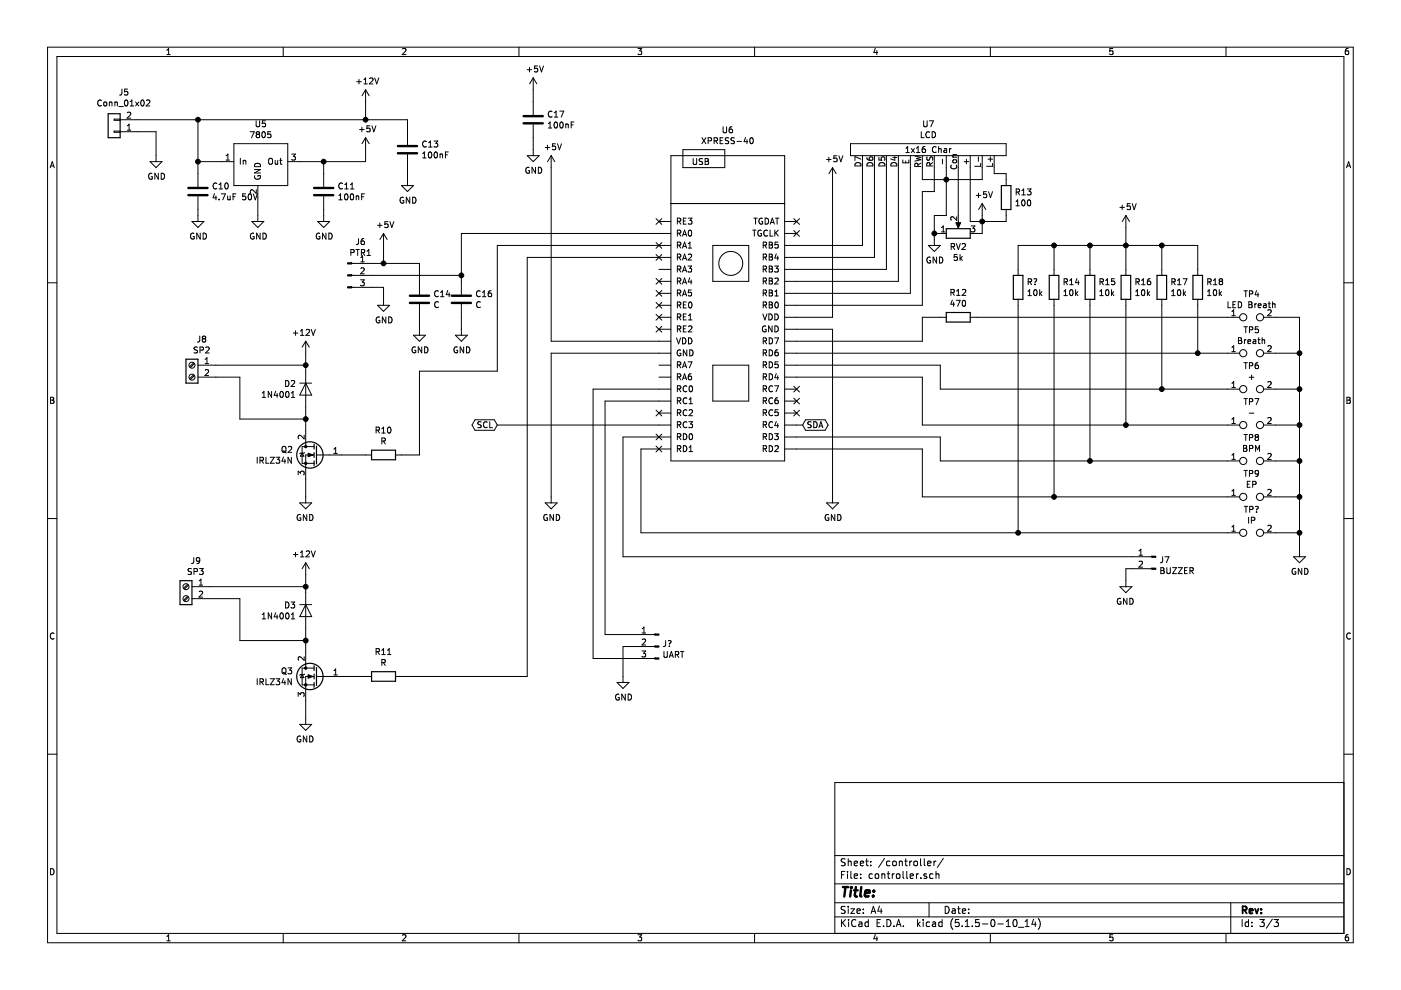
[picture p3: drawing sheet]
<svg xmlns="http://www.w3.org/2000/svg" width="297mm" height="210mm" viewBox="0 0 297 210" stroke-linecap="round" stroke-linejoin="round" font-family="sans-serif">
<path d="M.1 0h297v209.9h-297z" fill-rule="evenodd" fill="#fff" stroke="#fff" stroke-width=".21"/>
<g fill="none" stroke="#000" stroke-width=".21">
<path d="M10.1 10h276.8v189.9h-276.8zM12.1 12h272.8v185.9h-272.8zM25.9 18.9v.9l-.2 .3-.3 .1M27 18.9h-.5l-.1 .6 .5-.1 .2 .2v.3l-.2 .3-.5-.2M35.4 11.6h.7M35.4 10.6l.4-.3v1.3M60 10v2M75.6 17.3h1M76.1 16.8v1M77.2 16.9l.3-.4v1.3M77.2 17.8h.7M77.5 19v6.4"/>
<path d="M77.5 19l-.8 1.3M77.5 19l.8 1.3M78.4 16.7l.5-.2 .2 .4-.8 .9h.8M79.4 16.5l.5 1.3 .4-1.3M85.3 10.4l.5-.1 .3 .3-.8 1h.8M110 10v2M111.8 14.8h.9M112.3 14.3v1M113.1 16.5v7.9M113.1 16.5l-.8 1.3M113.1 16.5l.7 1.3M114 14h-.6l-.1 .6 .2-.1h.4l.1 .6-.2 .2-.5-.2"/>
<path d="M114.4 14l.4 1.3 .4-1.3M135.3 10.3h.8l-.5 .5 .4 .1v.5l-.2 .2-.5-.2M160 10v2M185.6 10.2l-.3 .9h.8M185.9 10.7v.9M210 10v2M235.9 10.3h-.6v.6l.6-.1v.6l-.1 .2-.5-.2M259.9 10v2M285.9 10.3h-.4l-.2 .3-.1 .7 .3 .3 .4-.2v-.6h-.4l-.3 .2M10.6 35.6l.5-1.3 .4 1.3M10.7 35.2h.7M21.5 21.3a.56 .56 0 0 0-.7 .1 .56 .56 0 0 0 0 .8l.3 .3 .4-.2"/>
<path d="M22.1 21.7l.3-.1 .3 .3-.2 .5-.5-.1zM23.2 21.8l.5-.1v.8M23.2 21.6v.9M24.2 25.3h1.3v.2h-1.3zM24.2 27.8h1.3v.3h-1.3zM24.4 21.8l.4-.1 .1 .8M24.4 21.6v.9M25.2 22.6h1M25.5 27.9h7.6v6.4M25.5 25.4h60.9v5.3M26.5 21.3l.2-.1a.67 .67 0 0 1 .4 .6 .67 .67 0 0 1-.4 .7l-.3-.5zM27 27.6h.7"/>
<path d="M27 26.7l.4-.4v1.3M27 23.9l.5-.1 .2 .3-.8 1h.8M27.6 22.5h.7M27.6 21.6l.4-.4v1.3M28.7 21.6l.7 .9M29.4 21.6l-.7 .9M30 21.3l.1-.1a.67 .67 0 0 1 .5 .6 .67 .67 0 0 1-.5 .7l-.3-.5zM31.1 21.3l.4-.1 .3 .4-.8 .9h.8M31.8 34.3h2.6l-1.3 1.2zM32.2 36.8a.59 .59 0 0 0-.7 .6 .59 .59 0 0 0 .7 .6l.1-.5h-.3M33.6 36.7v1.3l-.8-1.3v1.3M34.2 36.7a.64 .64 0 0 1 .7 .7 .64 .64 0 0 1-.7 .6z"/>
<path d="M42 34.3h7.6M42 25.4v14.2M46 38.9a.56 .56 0 0 0-.8 .5 .56 .56 0 0 0 .8 .5M46.4 39.1l.4-.3v1.3M47.8 38.9l.2-.1a.67 .67 0 0 1 .4 .6 .67 .67 0 0 1-.4 .7 .83 .83 0 0 1-.2-1.2zM47.9 33.9h.8M47.9 33l.4-.3v1.2M49.6 30.5h11.4v8.8h-11.4zM51 33.6v1.2M51.6 34v.8M51.6 34.1l.4-.1 .1 .8M53 27.9h.9l-.6 1.3"/>
<path d="M54 35.9h1.2l-1.2 .8h1.2M54 37.3a.57 .57 0 0 0 .6 .7 .57 .57 0 0 0 .5-.8h-.4v.3M54.1 34.7a.67 .67 0 0 1 .8 0 .67 .67 0 0 1 .3 .6h-1.2zM54.3 25.6v1.1l.3 .2 .3-.1 .1-.1v-1.1M54.6 28.5l-.3-.3 .3-.3 .4 .2v.3l-.2 .1M54.6 28.5l-.3 .2v.3l.3 .2 .3-.1 .1-.1v-.4l-.2-.1M54.6 28.5h.2M54.7 39.3v7.7M55.7 28.1l.1-.2a.67 .67 0 0 1 .5 .7 .67 .67 0 0 1-.5 .6l-.3-.5zM56.3 25.6h-.6l-.1 .6 .2-.1 .5 .1v.6l-.2 .1-.5-.1M57 33.7l.3-.1a.44 .44 0 0 1 .5 .4l-.1 .7-.4 .1-.3-.1zM57.4 27.9h-.6l-.1 .6 .2-.1 .5 .1v.6l-.2 .1-.5-.1"/>
<path d="M58.3 34l.1 .8 .5-.1M58.9 34v.8M59.3 34h.5M59.5 33.6v1.1l.3 .1M61.8 32.7h.8l-.4 .5 .4 .1v.4l-.2 .2-.6-.1M68.6 34.3v5.3M72.6 38.9a.56 .56 0 0 0-.8 .5 .56 .56 0 0 0 .8 .5M73.1 39.1l.4-.3v1.3M74.3 39.1l.4-.3v1.3M76.2 27.5h1M76.7 27v.9M77.5 29.2v5.1h-16.5"/>
<path d="M77.5 29.2l-.8 1.3M77.5 29.2l.8 1.3M78.4 26.7h-.6v.6l.1-.1h.5v.6l-.2 .1-.4-.1M78.9 26.7l.4 1.2 .4-1.2M85.1 39.3h2.6l-1.3 1.3zM86.4 32.7v6.6M89.6 33.5h.7M89.6 32.6l.4-.4v1.3M90.4 30a.56 .56 0 0 0-.8 .5 .56 .56 0 0 0 .8 .5M90.9 31.2h.7M90.9 30.3l.3-.4v1.3M91 32.3l.1-.1a.67 .67 0 0 1 .5 .6 .67 .67 0 0 1-.5 .7 .83 .83 0 0 1-.1-1.2z"/>
<path d="M92 29.9h.8l-.4 .5 .3 .1 .1 .4-.2 .3-.6-.2M92.2 32.3l.1-.1a.69 .69 0 0 1 .5 .6 .69 .69 0 0 1-.5 .7l-.3-.5zM93.3 32.8l.5-.1v.8M93.3 32.6v.9M94.4 32.8h.5M95.1 32.2h-.7v1.3M111.8 33h2.5l-1.2 1.3zM112.2 35.5a.59 .59 0 0 0-.7 .6 .59 .59 0 0 0 .7 .6l.1-.5h-.3M113.1 26.4v6.6M113.5 35.5v1.2l-.7-1.2v1.2M114.1 35.5a.64 .64 0 0 1 .8 .6 .64 .64 0 0 1-.8 .6zM115.6 31.3h1"/>
<path d="M116.1 30.8v1M116.3 27.1h.7M116.3 26.2l.3-.3v1.2M116.9 33l-.8 1.3M116.9 33v39.3h25.3M116.9 33l.7 1.3M117 23.7a.56 .56 0 0 0-.8 .5 .56 .56 0 0 0 .8 .5M117.5 24.8h.8M117.5 23.9l.4-.3v1.2M117.6 26l.2-.1a.67 .67 0 0 1 .4 .6 .67 .67 0 0 1-.4 .6l-.3-.4zM117.8 30.5h-.6l-.1 .6 .2-.1h.4l.1 .6-.2 .2-.5-.2M118.2 30.5l.4 1.3 .4-1.3"/>
<path d="M118.7 23.6h.8l-.5 1.2M118.8 26l.2-.1a.69 .69 0 0 1 .4 .6 .69 .69 0 0 1-.4 .6l-.3-.4zM120 26.3v.8M120 26.4h.4l.1 .7M121.1 26.5h.4M121.7 25.9h-.6v1.2M142.2 33h24.2v64.7h-24.2zM144.8 31.7h8.9v3.8h-8.9zM147 33.6v1.1l.2 .2 .4-.1 .1-.1v-1.1M148.8 29.2l.9 1.3M149 33.7l-.5-.1-.3 .3 .2 .3 .5 .2v.4h-.7M149.5 33.6h.4l.3 .3-.3 .3 .3 .2-.1 .4-.6 .1z"/>
<path d="M149.5 34.2h.4M149.7 29.2l-.9 1.3M150.1 29.9l.7-.1v-.5l-.7-.1v1.3M151.4 29.9l.7-.1v-.5l-.7-.1v1.3M151.7 29.9l.4 .6M152.7 29.8h.4M153.3 29.2h-.6v1.3h.6M153.3 26.9v1l.3 .3 .3-.1 .1-.2v-1M154.5 29.3l-.5-.1-.2 .1 .1 .5 .5 .1 .1 .3-.2 .3-.5-.1M155.2 26.9h-.2a.79 .79 0 0 0-.2 1.3l.5-.2v-.5l-.5-.1-.2 .2M155.7 29.3l-.5-.1-.2 .1v.4l.6 .2 .1 .3-.2 .3-.5-.1M156.3 30h.9"/>
<path d="M158.1 29.1l-.3 .9h.7M158.4 29.6v.9M159.1 29.3l.2-.1a.67 .67 0 0 1 .4 .6 .67 .67 0 0 1-.4 .7l-.3-.5zM175.2 33.8h1M175.7 33.3v1M176.5 35.5v31.8h-10.1M176.5 35.5l-.7 1.3M176.5 35.5l.8 1.3M177.4 33h-.6v.6l.1-.1 .5 .1v.6l-.1 .1-.5-.1M177.9 33l.4 1.3 .4-1.3M180.3 30.5h33v2.5h-33zM181.3 34.7a.68 .68 0 0 1 .8-.2 .68 .68 0 0 1 .4 .7h-1.2z"/>
<path d="M182.5 33.7l-1.2-.5v.8M182.9 33v19h-16.5M183.8 33.4l.1 .4 .5 .2 .6-.1v-.5l-.2-.1-.4 .1-.1 .3 .2 .3M183.9 34.7a.68 .68 0 0 1 .7-.2 .68 .68 0 0 1 .5 .7h-1.3zM185.4 33v21.6h-19M186.3 33.3v.6l.6 .1-.1-.5 .3-.2h.3l.2 .2-.1 .5M186.4 34.7a.68 .68 0 0 1 .8-.2 .68 .68 0 0 1 .4 .7h-1.3zM187.9 33v24.1h-21.5M189 34.7a.68 .68 0 0 1 .7-.2 .68 .68 0 0 1 .4 .7h-1.2zM189.3 33.4h.8M189.7 33.2v.8l-.9-.3M190.5 33v26.7h-24.1"/>
<path d="M191.4 33.9v.6h1.3v-.6M192 34.1v.4M192.1 32.3h.7M192.1 31.4l.3-.3v1.2M193 33v29.2h-26.6M193.2 31.5l.7 .8M193.9 31.5l-.7 .8M194 33.1l1.2 .3-.9 .2 .9 .3-1.2 .3M194.3 32.3h.7M194.3 31.4l.4-.3v1.2M194.6 35.3v-.6h-.5l-.1 .6h1.2M195.2 34.6l-.6 .4"/>
<path d="M195.3 27.9v1.3h.6M195.6 33v5.1h12.6v-5.1M195.8 25.6v1.1l.3 .2 .3-.1 .2-.1v-1.1M196.1 31.1h-.2a.79 .79 0 0 0-.1 1.2l.4-.1v-.5l-.4-.1-.3 .2M196.6 33.3l-.1 .4 .1 .2h.5l.1-.5 .3-.1 .3 .2-.1 .5M197.1 25.6h.8l-.5 1.3M197.1 28.1a.56 .56 0 0 0-.8 .5 .56 .56 0 0 0 .8 .5M197.2 35.2l-.1-.7h-.5l-.1 .7h1.3M197.6 27.9a.64 .64 0 0 1 .8 .7 .64 .64 0 0 1-.8 .6zM197.8 34.5l-.6 .4M198.1 33v7.6h-2.5v24.1h-29.2M198.5 31.2a.56 .56 0 0 0-.8 .5 .56 .56 0 0 0 .8 .5"/>
<path d="M199 31.1v1.2M199 31.6h.5l.1 .7M199.8 33.8v1M200.2 31.6h.5v.7M200.6 33v12.7h-2.5v6.3M200.7 31.8l-.6 .2 .2 .3h.4M201.3 31.5v.8M201.7 31.5l-.4 .2M201.7 35a.58 .58 0 0 0 .5 .8 .58 .58 0 0 0 .6-.7l-.1-.1M202 33.3h.8M202.1 34l.5-.1 .2 .4-.2 .2h-.4l-.2-.2zM202.8 32.8h-.7v.5"/>
<path d="M203.2 33v15M204.4 34.3h1M204.9 33.8v1M205.7 33v14h7.6v-2.6M207.4 33.3v.9M207.9 34.7v.6h-1.3M209.5 33.7h1M210 33.3v.9M210.5 34.7v.6h-1.3M210.8 33v3.8h2.5v2.5M285.5 35.6l.4-1.3 .5 1.3M285.6 35.2h.6"/>
<path d="M10.1 60h2M40.7 47h2.5l-1.2 1.2zM41.1 49.5a.59 .59 0 0 0-.7 .6 .59 .59 0 0 0 .7 .5l.1-.4h-.3M42 41.6v5.4M42.5 49.4v1.3l-.8-1.3v1.3M43.1 49.4a.64 .64 0 0 1 .7 .7 .64 .64 0 0 1-.7 .6zM45.5 41l-.3 .9h.8M45.8 41.5v.9M46.4 40.1h.8M46.4 42.2v.2M46.9 41.1h.9l-.6 1.3M48.3 41.5v.8l.5-.1"/>
<path d="M48.8 41.5v.9M49.4 41.7h.4M50 41.1h-.6v1.3M52.1 41.1h-.6l-.1 .6 .2-.1 .5 .1v.5l-.2 .2-.5-.2M52.8 41.2l.1-.1a.67 .67 0 0 1 .5 .6 .67 .67 0 0 1-.5 .7 .83 .83 0 0 1-.1-1.2zM53.4 47h2.5l-1.2 1.2zM53.7 41.1l.4 1.3 .4-1.3M53.8 49.5a.59 .59 0 0 0-.7 .6 .59 .59 0 0 0 .7 .5l.1-.4h-.3M54.3 40.2v.8l-.9-.8-.3 .3 .1 .5M55.1 49.4v1.3l-.7-1.3v1.3M55.8 49.4a.64 .64 0 0 1 .7 .7 .64 .64 0 0 1-.7 .6zM67.4 47h2.5l-1.3 1.2z"/>
<path d="M67.8 49.5a.59 .59 0 0 0-.8 .6 .59 .59 0 0 0 .8 .5v-.4h-.2M68.6 41.6v5.4M69.1 49.4v1.3l-.7-1.3v1.3M69.7 49.4a.64 .64 0 0 1 .7 .7 .64 .64 0 0 1-.7 .6zM71.8 42.4h.8M71.8 41.5l.4-.4v1.3M73.1 40.1h.7M73.2 41.2l.1-.1a.67 .67 0 0 1 .5 .6 .67 .67 0 0 1-.5 .7l-.3-.5zM74.3 40.1h.7M74.4 41.2l.2-.1a.69 .69 0 0 1 .4 .6 .69 .69 0 0 1-.4 .7l-.3-.5zM74.4 53.6l.6-.1v-.5l-.6-.1v1.3M74.6 58.4h23.2"/>
<path d="M74.6 55.8h14.3v6.6M75.5 52.9h.7M75.5 41.7l.5-.1 .1 .8M75.5 41.5v.9M75.8 52.9v1.3M76 50.6v.9l-.2 .3-.3 .1M76.4 59.3h.8l-.4 .5 .4 .1v.5l-.2 .2-.6-.1M76.5 55.5h.7M76.5 54.6l.4-.4v1.3M76.5 56.9l.5-.1 .2 .3-.8 1h.8M76.6 53.6l.7-.1v-.5l-.7-.1v1.3M76.7 41.7h.4"/>
<path d="M76.9 53.6l.4 .6M77.2 50.6h-.3a.79 .79 0 0 0-.1 1.3l.4-.1 .1-.5-.3-.2h-.2l-.3 .2M77.3 41.1h-.6v1.3M77.8 53.3l.4-.4v1.3M77.8 54.2h.8M80 47.8h1M80.5 47.3v1M81.3 49.5l-.7 1.3M81.3 49.5v6.3M81.3 49.5l.8 1.3M82.2 47h-.6v.6l.2-.1h.4v.6l-.1 .2-.5-.2M82.7 47l.4 1.3 .4-1.3"/>
<path d="M85.5 41.9a.59 .59 0 0 0-.7 .6 .59 .59 0 0 0 .7 .5l.1-.5h-.2M86.9 41.8v1.3l-.8-1.3v1.3M87.5 41.8a.64 .64 0 0 1 .7 .6 .64 .64 0 0 1-.7 .7zM139.1 46.4l1.2 1.2M139.1 51.4l1.2 1.2M139.1 54l1.2 1.2M139.1 59l1.2 1.3M139.7 47h2.5M139.7 59.7h2.5M139.7 57.1h2.5M140.3 46.4l-1.2 1.2M140.3 51.4l-1.2 1.2"/>
<path d="M140.3 54l-1.2 1.2M140.3 59l-1.2 1.3M142.2 52h-36.8v26.7h-16.5v17.8h-5M142.2 43.2h24.2M142.2 49.5h-44.4v12.9M142.2 54.6h-30.4v88.8h-27.9M143.6 59.6l.7-.1v-.4l-.7-.2v1.3M143.6 46.9l.7-.1v-.4l-.7-.1v1.2M143.6 49.5l.7-.2v-.4l-.7-.1v1.3M143.6 52l.7-.1v-.4l-.7-.2v1.3M143.6 54.5l.7-.1v-.4l-.7-.1v1.2M143.6 57.1l.7-.1v-.5l-.7-.1v1.3"/>
<path d="M143.9 49.5l.5 .6M143.9 52l.5 .6M143.9 54.5l.5 .6M143.9 57.1l.5 .6M143.9 59.6l.5 .6M143.9 46.9l.5 .6M144.7 50.1l.4-1.3 .5 1.3M144.7 52.6l.4-1.3 .5 1.3M144.7 55.1l.4-1.2 .5 1.2M144.7 57.7l.4-1.3 .5 1.3M144.8 49.7h.6M144.8 52.2h.6"/>
<path d="M144.8 54.8h.6M144.8 57.3h.6M144.8 59.9h.6M144.9 46.9h.4M145.5 46.3h-.6v1.2h.6M145.9 56.4h.7l-.4 .5 .4 .1-.1 .6-.6-.1M145.9 54l.5-.1 .2 .3-.7 .9h.7M145.9 52.6h.7M145.9 51.7l.4-.4v1.3M145.9 46.3h.8l-.4 .4 .3 .2 .1 .4-.2 .2-.6-.1M146.1 48.9l.1-.1a.69 .69 0 0 1 .5 .6 .69 .69 0 0 1-.5 .7 .83 .83 0 0 1-.1-1.2zM146.2 58.9l-.3 .9h.8"/>
<path d="M146.5 59.4v.8M151.1 52h7.6v7.7h-7.6zM159.6 48.8h.7M159.8 46.3h.7M159.9 48.8v1.3M160.2 46.3v1.2M161.4 48.9a.59 .59 0 0 0-.7 .5 .59 .59 0 0 0 .7 .6l.1-.5h-.3M161.6 46.3a.57 .57 0 0 0-.7 .6 .57 .57 0 0 0 .8 .5v-.4h-.2M161.8 59.6h.6l.1-.5-.7-.2v1.3M161.8 52l.6-.1 .1-.4-.7-.2v1.3M161.8 54.5h.6l.1-.5-.7-.1v1.2M161.8 57.1l.6-.1 .1-.5-.7-.1v1.3"/>
<path d="M162.1 59.6l.4 .6M162.1 57.1l.4 .6M162.1 54.5l.4 .6M162.1 52l.4 .6M162.2 46.3a.64 .64 0 0 1 .8 .6 .64 .64 0 0 1-.8 .6zM162.7 48.9a.56 .56 0 0 0-.7 .1 .56 .56 0 0 0 0 .8l.3 .3 .4-.2M163.1 51.3l.6 .2v.3l-.2 .1 .3 .3-.1 .3-.6 .1zM163.1 53.9l.6 .1v.4l-.2 .1 .3 .2-.1 .4h-.6zM163.1 56.4l.6 .1v.4l-.2 .1 .3 .2-.1 .4-.6 .1zM163.1 58.9l.6 .2v.3l-.2 .2 .3 .2-.1 .4h-.6zM163.1 59.6h.4M163.1 57h.4"/>
<path d="M163.1 54.5h.4M163.1 51.9h.4M163.3 48.8v1.3h.6M163.3 47.5l.4-1.2 .5 1.2M163.4 47.2h.7M164.2 56.4h.8l-.4 .5 .4 .1v.5l-.2 .2-.6-.2M164.3 48.8v1.3M164.3 59.1l.5-.2 .2 .4-.8 .9h.8M164.4 46.3h.7M164.5 49.3l.5 .8M164.6 53.8l-.3 .9h.8M164.8 46.3v1.2"/>
<path d="M164.9 54.3v.8M165 51.3h-.6l-.1 .6 .2-.1 .5 .1v.6l-.2 .1-.5-.1M165 48.8l-.7 .7M166.4 47h2.5M166.4 49.5h2.5M168.3 46.4l1.2 1.2M168.3 48.9l1.2 1.2M169.5 48.9l-1.2 1.2M169.5 46.4l-1.2 1.2M196.8 52h2.6l-1.3 1.3zM197.2 54.6a.59 .59 0 0 0-.7 .6 .59 .59 0 0 0 .7 .5l.1-.5h-.2M198.1 49.5h2.5"/>
<path d="M198.6 54.5v1.3l-.8-1.3v1.3M199.2 54.5a.64 .64 0 0 1 .7 .6 .64 .64 0 0 1-.7 .7zM199.6 49.2h.8M199.6 48.3l.4-.4v1.3M201.7 52.3l.6-.1 .1-.1-.1-.3-.6-.2v1.3M202 52.3l.4 .6M202.8 51.6l.4 1.3 .4-1.3M202.8 45.9v.8l-.9-.8-.3 .3 .1 .5M202.9 53.9h-.6v.7l.5-.2 .2 .3v.3l-.2 .2-.5-.1M203.6 53.9v1.3M203.7 54.7l.3 .5M204 51.8l.5-.2 .2 .4-.8 .9h.8"/>
<path d="M204 54.4l-.4 .5M205.9 47.9h.8l-.4 .5 .3 .1 .1 .4-.3 .3-.5-.2M207 41.4h.9M207.5 40.9v1M208.2 43.2v6.3h-2.5M208.2 43.2l-.7 1.2M208.2 43.2l.8 1.2M209.2 40.6h-.6l-.1 .7 .2-.2 .4 .1 .1 .6-.2 .1-.5-.1M209.6 40.6l.4 1.3 .4-1.3M215.4 43.6h.7M215.4 42.7l.4-.3v1.2M215.5 40.7h.6v-.5l-.6-.1v1.2"/>
<path d="M215.8 40.7l.4 .6M215.9 58.4v-6.4h38v6.4M216.6 40.4l.4-.3v1.2M216.6 41.3h.8M216.8 42.4h.1a.67 .67 0 0 1 .5 .6 .67 .67 0 0 1-.5 .6 .83 .83 0 0 1-.1-1.2zM217.8 40.1h.8l-.4 .4 .3 .2 .1 .4-.2 .2-.6-.1M217.9 42.5l.2-.1a.69 .69 0 0 1 .4 .6 .69 .69 0 0 1-.4 .6l-.3-.4zM218 59.8l.6-.1 .1-.2v-.3l-.7-.1v1.3M218.3 59.8l.4 .6M219.2 59.2l.4-.1a.43 .43 0 0 1-.2 .7v.1M223.5 52v6.4M225.6 59.8l.6-.1 .1-.5-.7-.1v1.3"/>
<path d="M225.9 59.8l.4 .6M226.8 59.5l.4-.4v1.3M228.3 59l-.3 .9h.8M228.6 59.5v.9M231.1 52v6.4M233.2 59.8l.6-.1 .1-.5-.7-.1v1.3M233.5 59.8l.4 .6M234.4 59.5l.4-.4v1.3M236.3 59.1h-.6l-.1 .6 .5-.1 .3 .2v.3l-.3 .3-.5-.2M237.4 44h1M237.9 43.5v1M238.7 45.7l-.8 1.3"/>
<path d="M238.7 45.7v12.7M238.7 45.7l.8 1.3M239.6 43.2h-.6v.6l.1-.1h.5v.6l-.2 .2-.4-.2M240.1 43.2l.4 1.3 .4-1.3M240.8 59.8l.7-.1v-.5l-.7-.1v1.3M241.1 59.8l.5 .6M242 59.5l.4-.4v1.3M243.9 59.1l-.5 .1-.1 .5v.5l.6 .1 .1-.2-.1-.4-.4-.1-.2 .2M246.3 52v6.4M248.5 59.8l.6-.1v-.5l-.6-.1v1.3M248.8 59.8l.4 .6M249.7 59.5l.3-.4v1.3"/>
<path d="M250.8 59.1h.9l-.6 1.3M256.1 59.8l.6-.1v-.5l-.6-.1v1.3M256.4 59.8l.4 .6M257.3 59.5l.3-.4v1.3M258.7 59.7l-.2-.3 .2-.3h.3l.2 .3-.2 .3M258.7 59.7h.3M258.7 59.7l-.2 .2v.3l.2 .2 .4-.1 .1-.2v-.2l-.2-.2M284.9 60h2M41.1 79.5l-.9 .8M41.1 76.9l-.9 .9M41.2 79.6l-.8 .9M41.2 77.1l-.8 .8"/>
<path d="M41.9 73.6h-.5l-.3 .2 .2 .3 .5 .3v.3l-.7 .1M42 77.4h22.8M42 80h8.9v8.8h13.9M42.4 71.3v.9l-.2 .3h-.3M42.4 74.2l.7-.1v-.4l-.7-.1v1.2M43 71.7h.1M43 71.7v-.3l.4-.1 .2 .2-.2 .3M43 71.7l.1 .1M43.1 71.8l-.2 .2v.3l.2 .2h.4l.1-.2v-.3l-.2-.2M43.1 71.8h.3M43.5 78.5l.5-.1 .2 .3-.8 .9h.8M43.5 77.1h.7"/>
<path d="M43.5 76.2l.4-.4v1.3M43.6 73.7l.5-.1 .3 .3-.8 .9h.8M62.2 70.6h1M62.7 70.1v1M63.7 70.2l.4-.4v1.3M63.7 71.1h.7M64.8 72.3v22.4M64.8 72.3l.8 1.3M64.8 72.3l-.7 1.3M64.9 70l.5-.2 .2 .4-.8 .9h.8M66 69.8l.4 1.3 .4-1.3M74.6 60.9h6.7v3.8"/>
<path d="M80 64.7h2.6l-1.3 1.3zM80.5 67.3a.59 .59 0 0 0-.8 .5 .59 .59 0 0 0 .8 .6v-.5h-.2M81.8 67.2v1.3l-.7-1.3v1.3M82.4 67.2a.64 .64 0 0 1 .7 .6 .64 .64 0 0 1-.7 .7zM87.7 71.1h2.5l-1.3 1.2zM88.1 73.6a.59 .59 0 0 0-.7 .6 .59 .59 0 0 0 .7 .6v-.5h-.2M88.9 64.5v6.6M89.4 73.5v1.3l-.7-1.3v1.3M90 73.5a.64 .64 0 0 1 .7 .7 .64 .64 0 0 1-.7 .6zM92.9 61.8a.56 .56 0 0 0-.8 .5 .56 .56 0 0 0 .8 .5M92.9 64.1a.56 .56 0 0 0-.7 .5 .56 .56 0 0 0 .7 .5M93.4 62.9h.7"/>
<path d="M93.4 62l.4-.4v1.3M94.9 61.6l-.3 .9h.8M95.2 62.1v.8M96.6 71.1h2.5l-1.3 1.2zM97 73.6a.59 .59 0 0 0-.8 .6 .59 .59 0 0 0 .8 .6v-.5h-.2M97.8 64.5v6.6M98.3 73.5v1.3l-.7-1.3v1.3M98.9 73.5a.64 .64 0 0 1 .7 .7 .64 .64 0 0 1-.7 .6zM101.8 61.8a.56 .56 0 0 0-.8 .5 .56 .56 0 0 0 .8 .5M101.8 64.1a.56 .56 0 0 0-.8 .5 .56 .56 0 0 0 .8 .5M102.3 62.9h.7M102.3 62l.4-.4v1.3"/>
<path d="M104.1 61.6l-.4 .2-.2 .4 .1 .6 .5 .1 .1-.2-.1-.5-.3-.1-.3 .3M139.1 64.1l1.2 1.2M139.1 69.2l1.2 1.2M139.1 61.6l1.2 1.2M139.1 66.7l1.2 1.2M139.7 77.4h2.5M139.7 69.8h2.5M139.7 62.2h2.5M139.7 80h2.5M139.7 64.7h2.5M139.7 67.3h2.5M140.3 64.1l-1.2 1.2"/>
<path d="M140.3 69.2l-1.2 1.2M140.3 61.6l-1.2 1.2M140.3 66.7l-1.2 1.2M142.2 74.9h-25.3v31.7M143.4 71.6l.5 1.3 .4-1.3M143.6 62.1l.7-.1v-.4l-.7-.1v1.3M143.6 64.7l.7-.1v-.5l-.7-.1v1.3M143.6 67.2l.7-.1v-.4l-.7-.1v1.2M143.6 69.8l.7-.1v-.5l-.7-.1v1.3M143.6 77.4l.7-.1v-.5l-.7-.1v1.3M143.6 79.9l.7-.1v-.4l-.7-.1v1.2M143.9 62.1l.5 .7"/>
<path d="M143.9 79.9l.5 .6M143.9 77.4l.5 .6M143.9 64.7l.5 .6M143.9 67.2l.5 .6M143.9 69.8l.5 .6M144.3 74.3a.57 .57 0 0 0-.7 .5 .57 .57 0 0 0 .8 .5v-.4h-.3M144.7 60.2l.4-1.3 .5 1.3M144.7 62.8l.4-1.3 .5 1.3M144.7 78l.4-1.3 .5 1.3M144.7 71.6a.64 .64 0 0 1 .7 .7 .64 .64 0 0 1-.7 .6zM144.8 62.4h.6M144.8 77.6h.6"/>
<path d="M144.9 64.6h.4M144.9 67.2h.4M144.9 69.7h.4M145.5 64h-.6v1.3h.6M145.5 66.6h-.6v1.2h.6M145.5 69.1h-.6v1.3h.6M145.6 74.2v1.2l-.7-1.2v1.2M145.9 76.7h.8l-.5 1.3M146 69.2l.5-.1 .2 .4-.8 .9h.8M146 71.6a.64 .64 0 0 1 .7 .7 .64 .64 0 0 1-.7 .6zM146 67.8h.7M146 66.9l.4-.3v1.2"/>
<path d="M146.1 64.1l.2-.1a.67 .67 0 0 1 .4 .7 .67 .67 0 0 1-.4 .6l-.3-.5zM146.2 74.2a.64 .64 0 0 1 .7 .6 .64 .64 0 0 1-.7 .6zM146.5 79.3h-.3l-.3 .5 .1 .6 .5 .1v-.7l-.3-.1-.3 .3M146.6 61.5h-.6l-.1 .6 .2-.1h.4l.1 .6-.2 .2-.5-.2M151.1 77.4h7.6v7.6h-7.6zM161.7 66.6l.5 1.2 .4-1.2M161.8 74.8h.6l.1-.5-.7-.1v1.2M161.8 62.1h.6l.1-.5-.7-.1v1.3M161.8 79.9h.6l.1-.5-.7-.1v1.2M161.8 77.4l.6-.1 .1-.5-.7-.1v1.3M161.8 64.7l.6-.1 .1-.5-.7-.1v1.3M161.8 72.3l.6-.1 .1-.4-.7-.2v1.3"/>
<path d="M162.1 64.7l.4 .6M162.1 62.1l.4 .7M162.1 79.9l.4 .6M162.1 77.4l.4 .6M162.1 74.8l.4 .6M162.1 72.3l.4 .6M162.3 69.2a.59 .59 0 0 0-.7 .5 .59 .59 0 0 0 .7 .6l.1-.5h-.2M163 66.6a.64 .64 0 0 1 .8 .6 .64 .64 0 0 1-.8 .6zM163.1 74.2a.64 .64 0 0 1 .7 .6 .64 .64 0 0 1-.7 .6zM163.1 64l.6 .1v.4l-.2 .1 .3 .3-.1 .3-.6 .1zM163.1 61.5l.6 .1v.4l-.2 .1 .3 .2-.1 .4-.6 .1zM163.1 79.3a.64 .64 0 0 1 .7 .6 .64 .64 0 0 1-.7 .6z"/>
<path d="M163.1 76.7a.64 .64 0 0 1 .7 .7 .64 .64 0 0 1-.7 .6zM163.1 71.6a.64 .64 0 0 1 .7 .7 .64 .64 0 0 1-.7 .6zM163.1 64.6h.4M163.1 62.1h.4M163.7 69.1v1.3l-.7-1.3v1.3M164.2 71.6h.9l-.6 1.3M164.3 69.1a.64 .64 0 0 1 .7 .6 .64 .64 0 0 1-.7 .7zM164.3 66.6a.64 .64 0 0 1 .7 .6 .64 .64 0 0 1-.7 .6zM164.3 62.8h.7M164.3 61.8l.4-.3v1.3M164.4 64.1l.2-.1a.67 .67 0 0 1 .4 .7 .67 .67 0 0 1-.4 .6l-.3-.5zM164.6 79.2l-.3 .9h.8"/>
<path d="M164.9 74.2h-.2a.79 .79 0 0 0-.2 1.2l.5-.1v-.5l-.5-.1-.2 .2M164.9 79.7v.8M165 76.7h-.6l-.1 .6 .2-.1 .5 .1v.6l-.2 .1-.5-.1M166.4 77.4h33v5.1h63.4M166.4 74.9h96.4M166.4 69.8h10.1v36.8M166.4 80h29.2v10.1h67.2M200.6 67.3h-5v5h-29.2M201.6 62h.6l.1-.5-.7-.1v1.2M201.9 63.6l-.3 .9h.8M201.9 62l.4 .6M202.2 64.1v.8"/>
<path d="M202.7 63.7h.9l-.6 1.2M202.8 61.7l.4-.3v1.2M202.8 62.6h.8M204 61.5l.5-.1 .3 .3-.8 .9h.8M204.1 63.8l.2-.1a.69 .69 0 0 1 .4 .6 .69 .69 0 0 1-.4 .6l-.3-.4zM205.7 67.3h57.1M215.9 63.5v49.5M217.9 62.7h.8M217.9 61.8l.4-.4v1.3M219.3 61.5l.2-.1a.69 .69 0 0 1 .4 .6 .69 .69 0 0 1-.4 .7l-.3-.5zM219.4 60.2v.2M220.4 61.4v1.3"/>
<path d="M220.6 62.2l.3 .5M220.9 61.8l-.5 .5M223.5 63.5v41.9M225.6 62.7h.7M225.6 61.8l.3-.4v1.3M226.8 60.4h.7M226.9 61.5l.2-.1a.69 .69 0 0 1 .4 .6 .69 .69 0 0 1-.4 .7l-.3-.5zM228 61.4v1.3M228.2 62.2l.3 .5M228.5 61.8l-.5 .5M231.1 63.5v34.2M233.2 62.7h.7"/>
<path d="M233.2 61.8l.3-.4v1.3M234.4 60.4h.8M234.5 61.5l.2-.1a.69 .69 0 0 1 .4 .6 .69 .69 0 0 1-.4 .7l-.3-.5zM235.7 61.4v1.3M235.8 62.2l.3 .5M236.1 61.8l-.4 .5M238.7 63.5v26.6M240.8 62.7h.7M240.8 61.8l.3-.4v1.3M242 60.4h.8M242.1 61.5l.2-.1a.69 .69 0 0 1 .4 .6 .69 .69 0 0 1-.4 .7l-.3-.5zM243.3 61.4v1.3"/>
<path d="M243.4 62.2l.4 .5M243.8 61.8l-.5 .5M246.3 63.5v19M248.4 62.7h.7M248.4 61.8l.4-.4v1.3M249.7 60.4h.7M249.8 61.5l.1-.1a.69 .69 0 0 1 .5 .6 .69 .69 0 0 1-.5 .7l-.3-.5zM250.9 61.4v1.3M251 62.2l.4 .5M251.4 61.8l-.5 .5M253.9 63.5v11.4M256 62.7h.8"/>
<path d="M256 61.8l.4-.4v1.3M257.3 60.4h.7M257.4 61.5l.1-.1a.69 .69 0 0 1 .5 .6 .69 .69 0 0 1-.5 .7l-.3-.5zM258.5 61.4v1.3M258.6 62.2l.4 .5M259 61.8l-.5 .5M260.4 64v1.2h.6M261.2 66l.4-.3v1.2M261.2 73.6l.4-.3v1.3M261.2 74.6h.7M261.2 66.9h.7M261.4 64.6h.4"/>
<path d="M262 64h-.6v1.2h.6M262.5 64a.64 .64 0 0 1 .8 .6 .64 .64 0 0 1-.8 .6zM262.6 71.6l.6 .1v.2l-.2 .3 .3 .2-.1 .4-.6 .1zM262.6 72.2h.4M263.7 76.9h.8M263.7 69.3h.8M263.7 61.7h.8M263.8 72v.9M264.1 61.7v1.2M264.1 69.3v1.2M264.1 76.9v1.3M264.2 72l-.4 .2"/>
<path d="M264.6 72.4l.6-.1-.1-.2-.3-.1-.2 .2v.6h.5M264.8 64l.6 .1v.2l-.2 .3 .3 .2-.1 .4h-.6zM264.8 64.6h.4M264.9 80h.9M264.9 62.3l.7-.1v-.4l-.7-.1v1.2M264.9 69.9l.7-.1v-.4l-.7-.1v1.2M264.9 77.6l.7-.1v-.5l-.7-.1v1.3M265.4 79.5v1M265.7 72.1h.5l.1 .8M266.1 64.4v.8M266.3 72.3l-.7 .3 .1 .2h.6M266.4 61.6l-.3 .9h.8"/>
<path d="M266.4 64.4l-.3 .2M266.7 72h.5M266.7 76.9h-.2a.79 .79 0 0 0-.1 1.3l.3-.1 .1-.5-.2-.2h-.2l-.3 .2M266.7 62.1v.8M266.8 64.8l.6-.1-.1-.2-.3-.1-.2 .2v.6h.5M266.8 69.3h-.6l-.1 .6 .5-.1 .2 .2v.3l-.2 .2-.5-.1M266.9 71.6v1.1l.3 .2M267.6 72.1h.5v.8M267.6 71.6v1.3M267.9 74.9h7.6M267.9 67.3h7.6v50.7M267.9 64.5h.5l.1 .7"/>
<path d="M268.5 64.7l-.6 .2 .1 .3h.5M268.8 65.8l.5-.1 .2 .3-.8 .9h.8M268.8 73.4l.5-.1 .2 .3-.8 1h.8M268.9 64.4h.5M269.1 64v1.1l.3 .1M269.8 64.5h.5v.7M269.8 64v1.2M10.7 84.2h.5l.2 .3-.2 .3 .3 .3-.3 .4h-.5zM10.7 84.8h.5M54.5 96.9v1.3M55.1 97.6l.7-.1v-.4l-.7-.2v1.3M55.4 97.6l.5 .6"/>
<path d="M55.6 83.3l.4-.3v1.3M55.6 84.3h.7M56.4 96.9v1.3h.6M57.3 96.9h.9l-.9 1.3h.9M57.6 83v1.3l-.7-1.3v1.3M58.4 82.9l-.3 .9h.8M58.5 96.9h.8l-.4 .5 .3 .2 .1 .4-.2 .2-.6-.1M58.8 83.4v.9M59.5 83.1l.1-.1a.67 .67 0 0 1 .5 .6 .67 .67 0 0 1-.5 .7l-.3-.5zM59.8 94.8l.3-.2a.44 .44 0 0 1 .5 .5v.6l-.5 .2-.3-.2zM60 95.6l.7 .4M60.1 96.9l-.3 .9h.8"/>
<path d="M60.4 97.4v.8M60.6 80.7a.64 .64 0 0 1 .7 .6 .64 .64 0 0 1-.7 .6zM60.7 83.1l.2-.1a.67 .67 0 0 1 .4 .6 .67 .67 0 0 1-.4 .7l-.3-.5zM61.1 94.8l.5-.2 .2 .4-.7 .9h.7M61.7 80.8l.5-.1 .3 .3-.8 .9h.8M61.8 96.9v1.3l-.7-1.3v1.3M61.8 83.3l.3-.3v1.3M61.8 84.3h.7M63.5 81.2h2.6M64.1 96.1l.3 .6h-.7zM64.5 92.3v.8l-.9-.8-.4 .2 .1 .5M64.6 96l-1.1 .2"/>
<path d="M64.8 81.2l1.3 2.6h-2.6zM66.6 96.5h-1.8v10.1M66.6 94.7h-2.5v3.5h2.5M67.1 96.5h11.7M70.8 95.2l.4-.3v1.2M70.8 96.1h.7M79.7 91.2h.7v-.5l-.7-.1v1.2M80 91.2l.5 .6M80.9 90.9l.4-.3v1.2M80.9 91.8h.8M81 93.5l.6-.1v-.4l-.6-.1v1.2M81.3 93.5l.4 .6"/>
<path d="M82.3 90.7l.2-.1a.67 .67 0 0 1 .4 .6 .67 .67 0 0 1-.4 .6l-.3-.5zM100.7 89h4.1l.6 1.1-.6 1.1h-4.1l-.6-1.1zM102 89.5l-.5-.1-.2 .1v.4l.6 .2 .1 .3-.2 .3-.5-.1M103.3 89.5a.56 .56 0 0 0-.7 .1 .56 .56 0 0 0 0 .8l.3 .3 .4-.1M103.8 89.4v1.3h.6M105.4 90.1h36.8M139.1 87l1.2 1.2M139.1 94.6l1.2 1.2M139.1 92l1.2 1.3M139.7 87.6h2.5M140.3 87l-1.2 1.2M140.3 94.6l-1.2 1.2"/>
<path d="M140.3 92l-1.2 1.3M142.2 92.7h-10.1v25.3h112.1M142.2 82.5h-16.5v57.1h13.1M142.2 85h-13.9v49.5h10.5M142.2 95.2h-6.3v17.8h126.9M143.6 90.1l.7-.1v-.5l-.7-.1v1.3M143.6 82.5l.7-.1v-.5l-.7-.1v1.3M143.6 85l.7-.1v-.4l-.7-.2v1.3M143.6 87.5l.7-.1v-.4l-.7-.1v1.2M143.6 92.6l.7-.1v-.4l-.7-.2v1.3M143.6 95.1l.7-.1v-.4l-.7-.1v1.3M143.9 82.5l.5 .6"/>
<path d="M143.9 85l.5 .6M143.9 87.5l.5 .6M143.9 90.1l.5 .6M143.9 92.6l.5 .6M143.9 95.1l.5 .7M144.7 80.5l.4-1.2 .5 1.2M144.8 80.2h.6M144.9 91.9a.64 .64 0 0 1 .7 .7 .64 .64 0 0 1-.7 .6zM144.9 94.5a.64 .64 0 0 1 .7 .6 .64 .64 0 0 1-.7 .7zM145.6 81.9a.56 .56 0 0 0-.8 .5 .56 .56 0 0 0 .8 .5M145.6 84.5a.56 .56 0 0 0-.8 .5 .56 .56 0 0 0 .8 .5M145.6 87a.56 .56 0 0 0-.8 .5 .56 .56 0 0 0 .8 .5"/>
<path d="M145.6 89.5a.56 .56 0 0 0-.8 .5 .56 .56 0 0 0 .8 .6M146.1 89.4h.7l-.4 .5 .4 .1v.4l-.2 .3-.5-.1M146.1 87l.5-.1 .2 .3-.7 .9h.7M146.1 85.6h.7M146.1 84.7l.4-.4v1.3M146.1 94.8l.4-.3v1.3M146.1 95.8h.7M146.2 81.9l.2-.1a.67 .67 0 0 1 .5 .6 .67 .67 0 0 1-.5 .7l-.3-.5zM146.2 92.1l.2-.2a.67 .67 0 0 1 .5 .7 .67 .67 0 0 1-.5 .6l-.3-.5zM161.8 95.1h.6l.1-.5-.7-.1v1.3M161.8 82.5l.6-.1 .1-.5-.7-.1v1.3M161.8 85l.6-.1 .1-.4-.7-.2v1.3"/>
<path d="M161.8 87.5h.6l.1-.5-.7-.1v1.2M161.8 90.1l.6-.1 .1-.5-.7-.1v1.3M161.8 92.6h.6l.1-.5-.7-.2v1.3M162.1 90.1l.4 .6M162.1 87.5l.4 .6M162.1 85l.4 .6M162.1 82.5l.4 .6M162.1 95.1l.4 .7M162.1 92.6l.4 .6M163.1 91.9a.64 .64 0 0 1 .7 .7 .64 .64 0 0 1-.7 .6zM163.1 94.5a.64 .64 0 0 1 .7 .6 .64 .64 0 0 1-.7 .7zM163.8 81.9a.56 .56 0 0 0-.8 .5 .56 .56 0 0 0 .8 .5"/>
<path d="M163.8 84.5a.56 .56 0 0 0-.8 .5 .56 .56 0 0 0 .8 .5M163.8 87a.56 .56 0 0 0-.8 .5 .56 .56 0 0 0 .8 .5M163.8 89.5a.56 .56 0 0 0-.8 .5 .56 .56 0 0 0 .8 .6M164.2 91.9h.8l-.4 .5 .4 .2v.5l-.2 .1-.6-.1M164.2 81.8h.9l-.6 1.3M164.3 94.6l.5-.1 .2 .3-.8 1h.8M164.6 89.4l-.3 .8h.8M164.9 84.3h-.2a.79 .79 0 0 0-.2 1.3l.5-.1v-.6l-.5-.1-.2 .3M164.9 89.8v.9M165 86.9h-.6l-.1 .6 .2-.1 .5 .1v.5l-.2 .1-.5-.1M166.4 85h2.5M166.4 92.7h33v5h63.4"/>
<path d="M166.4 82.5h2.5M166.4 87.6h2.5M166.4 90.1h3.8M166.4 95.2h29.2v10.2h67.2M168.3 81.9l1.2 1.2M168.3 84.4l1.2 1.3M168.3 87l1.2 1.2M169.5 81.9l-1.2 1.2M169.5 84.4l-1.2 1.3M169.5 87l-1.2 1.2M170.8 89h4.1l.7 1.1-.7 1.1h-4.1l-.6-1.1zM172 89.5l-.5-.1-.2 .1v.4l.6 .2 .1 .3-.3 .3-.4-.1"/>
<path d="M172.5 89.4a.64 .64 0 0 1 .8 .6 .64 .64 0 0 1-.8 .7zM173.6 90.7l.5-1.3 .4 1.3M173.7 90.3h.6M261.2 81.3l.4-.4v1.3M261.2 88.9l.4-.4v1.3M261.2 96.5l.4-.4v1.3M261.2 97.4h.7M261.2 89.8h.7M261.2 82.2h.7M263.7 94.4l.6 .2v.2l-.2 .2 .3 .3-.1 .4h-.6zM263.7 95h.4M263.7 99.7h.8"/>
<path d="M263.7 92.1h.8M263.7 84.5h.8M264.1 84.5v1.3M264.1 92.1v1.3M264.1 99.7v1.3M264.9 87.6h.9M264.9 85.2l.7-.1v-.5l-.7-.1v1.3M264.9 92.8l.7-.1v-.4l-.7-.2v1.3M264.9 95.1l.6-.1 .1-.4-.7-.2v1.3M266.1 84.5h.8l-.5 1.3M266.2 95.7v-1.3l.4 .9 .4-.9v1.3M266.4 92.7l-.3-.3 .3-.3h.2l.2 .3-.2 .3"/>
<path d="M266.4 92.7l-.3 .2v.3l.3 .2 .3-.1 .1-.1v-.3l-.2-.2M266.4 92.7h.2M267.9 97.7h7.6M267.9 82.5h7.6M267.9 90.1h7.6M268.8 81l.5-.1 .2 .4-.8 .9h.8M268.8 88.6l.5-.1 .2 .4-.8 .9h.8M268.8 96.3l.5-.2 .2 .4-.8 .9h.8M285.6 84.2h.4l.3 .3-.3 .3 .3 .3-.2 .4h-.5zM285.6 84.8h.4M10.1 109.9h2M41.1 118.2v.9l-.2 .3-.3 .1"/>
<path d="M42.4 118.8l-.3 .2h-.4l-.1-.2 .1-.5 .4-.1 .3 .3-.2 .9-.5 .1M62.2 117.6h1M62.7 117.1v1M63.2 100.7v-.8l.5 .4 .1-.3 .5-.1 .2 .2-.1 .6M63.5 106.6h2.6l-1.3 1.3zM63.7 117.2l.4-.4v1.3M63.7 109.2a.59 .59 0 0 0-.7 .5 .59 .59 0 0 0 .7 .6l.1-.5h-.3M63.7 118.1h.7M64.8 119.3v22.4M64.8 119.3l.8 1.3M64.8 119.3l-.7 1.3M64.9 116.9l.5-.1 .2 .4-.8 .9h.8"/>
<path d="M65 109.1v1.3l-.7-1.3v1.3M65.7 109.1a.64 .64 0 0 1 .7 .6 .64 .64 0 0 1-.7 .7zM66 116.8l.4 1.3 .4-1.3M115.6 106.6h2.5l-1.2 1.3zM116 109.2a.59 .59 0 0 0-.7 .5 .59 .59 0 0 0 .7 .6l.1-.5h-.3M117.3 109.1v1.3l-.7-1.3v1.3M118 109.1a.64 .64 0 0 1 .7 .6 .64 .64 0 0 1-.7 .7zM175.2 106.6h2.6l-1.3 1.3zM175.7 109.2a.59 .59 0 0 0-.8 .5 .59 .59 0 0 0 .8 .6v-.5h-.2M177 109.1v1.3l-.7-1.3v1.3M177.6 109.1a.64 .64 0 0 1 .7 .6 .64 .64 0 0 1-.7 .7zM241.5 117.7h.7"/>
<path d="M241.5 116.8l.4-.4v1.3M241.5 119.1l.5-.1 .2 .3-.7 1h.7M246.5 118v1l-.2 .3h-.3M247 118h.8l-.5 1.3M261.2 112.6h.7M261.2 104.1l.4-.3v1.2M261.2 111.7l.4-.3v1.2M261.2 105h.7M263.8 107.4h.7M264.2 107.4v1.2M264.5 102.7h.4M264.7 109.7v1.2"/>
<path d="M264.9 100.4l.7-.1v-.4l-.7-.2v1.3M265 108h.6l.1-.2-.1-.3-.6-.1v1.2M265.1 102.1h-.6v1.2h.6M265.3 110.3l.7-.1v-.4l-.7-.1v1.2M265.6 102.7h.6l.1-.2v-.3l-.7-.1v1.2M266.2 107.4h.4a.43 .43 0 0 1-.2 .7M266.4 108.5v.1M266.8 100.3l-.2 .2h-.4l-.1-.2 .1-.4 .4-.2 .2 .3-.1 .9-.5 .1M267.9 113h7.6M267.9 105.4h7.6M268.8 111.5l.5-.1 .2 .3-.8 .9h.8M268.8 103.9l.5-.1 .2 .3-.8 .9h.8"/>
<path d="M274.2 118h2.6l-1.3 1.3zM284.9 109.9h2M11.5 134.3a.58 .58 0 0 0-.8 .5 .58 .58 0 0 0 .8 .6M39.8 126.4l-.9 .9M39.8 123.9l-.9 .8M40 126.6l-.9 .8M40 124.1l-.9 .8M40.6 120.6l-.5-.1-.2 .3 .1 .3 .5 .2v.4h-.6M40.7 126.9h10.2v8.9h13.9M40.7 124.4h24.1M41.1 121.2l.7-.1v-.4l-.7-.2v1.3M42.2 124.1h.8"/>
<path d="M42.2 123.1l.4-.3v1.3M42.2 125.5l.5-.2 .3 .4-.8 .9h.8M42.3 120.5h.8l-.4 .5 .3 .1M43 121.1h.1M43 121.1l.1 .5-.1 .1h-.7M55.6 131.2h.7M55.6 130.3l.4-.4v1.3M57.6 129.9v1.3l-.7-1.3v1.3M58.4 129.9l-.3 .9h.8M58.8 130.4v.8M59.5 130.1l.1-.2a.67 .67 0 0 1 .5 .7 .67 .67 0 0 1-.5 .6l-.3-.5zM60.6 127.6a.64 .64 0 0 1 .7 .7 .64 .64 0 0 1-.7 .6z"/>
<path d="M60.7 130.1l.2-.2a.67 .67 0 0 1 .4 .7 .67 .67 0 0 1-.4 .6l-.3-.5zM61.7 127.6h.8l-.4 .5 .3 .1 .1 .5-.3 .2-.5-.1M61.8 131.2h.7M61.8 130.3l.3-.4v1.3M63.5 128.2h2.6M64.5 139.2v.8l-.9-.8-.4 .3 .1 .5M64.8 128.2l1.3 2.5h-2.6zM79.7 138.2l.7-.1v-.5l-.7-.1v1.3M80 138.2l.5 .6M80.9 138.8h.8M80.9 137.9l.4-.4v1.3M82.2 138.8h.7"/>
<path d="M82.2 137.9l.3-.4v1.3M136.1 138h.8l-.4 .5 .3 .1 .1 .5-.3 .2-.5-.1M136.2 134.2h.7M136.2 133.3l.3-.4v1.3M136.2 135.6l.4-.1 .3 .3-.8 1h.8M138.8 137.1h-6.7v7.6M140.8 138.1v1.1l.2 .2 .4-.1 .1-.1v-1.1M141.1 135.8v1.1l-.5 .2M141.7 135.9l.4-.1a.43 .43 0 0 1-.2 .7v.1M141.9 137v.1M141.9 139.4l.4-1.3 .5 1.3M142 139h.7"/>
<path d="M143.2 138.8l.6-.1 .1-.1-.1-.3-.6-.2v1.3M143.5 138.8l.4 .6M144.3 138.1h.7M144.6 138.1v1.3M237.4 124.4h2.6l-1.3 1.3zM237.6 126.9a.59 .59 0 0 0-.7 .6 .59 .59 0 0 0 .7 .6l.1-.5h-.3M238.9 126.9v1.2l-.7-1.2v1.2M239.5 126.9a.64 .64 0 0 1 .8 .6 .64 .64 0 0 1-.8 .6zM244.2 120.6h-5.5v3.8M246.1 120.4l.6 .1 .1 .2-.2 .3 .3 .2-.2 .4h-.6zM246.1 121h.5M247.4 120.4v1l.2 .2h.4l.1-.2v-1"/>
<path d="M248.6 120.4h.8l-.8 1.2h.8M249.8 120.4h.9l-.9 1.2h.9M251.1 121h.5M251.7 120.4h-.6v1.2h.6M252.3 121h.6l.1-.5-.7-.1v1.2M252.6 121l.4 .6M274.7 120.6a.59 .59 0 0 0-.8 .6 .59 .59 0 0 0 .8 .5v-.5h-.2M276 120.5v1.3l-.7-1.3v1.3M276.6 120.5a.64 .64 0 0 1 .7 .6 .64 .64 0 0 1-.7 .7zM286.3 134.3a.58 .58 0 0 0-.8 .5 .58 .58 0 0 0 .8 .6M10.1 159.9h2M54.5 143.9v1.3"/>
<path d="M55.1 144.6l.7-.1v-.5l-.7-.1v1.3M55.4 144.6l.5 .6M56.4 143.9v1.3h.6M57.3 143.9h.9l-.9 1.3h.9M58.5 143.9h.8l-.4 .5 .3 .1 .1 .5-.2 .2-.6-.1M59.8 141.8l.3-.2a.44 .44 0 0 1 .5 .4v.7l-.5 .2-.3-.2zM60 142.6l.7 .4M60.1 143.9l-.3 .8h.8M60.4 144.3v.9M61.1 141.6h.7l-.4 .5 .4 .1v.5l-.2 .2-.5-.2M61.8 143.9v1.3l-.7-1.3v1.3M63.2 147.6v-.7l.5 .4 .1-.4h.5l.2 .2-.1 .5"/>
<path d="M63.5 153.6h2.6l-1.3 1.3zM63.7 156.1a.59 .59 0 0 0-.7 .6 .59 .59 0 0 0 .7 .6l.1-.5h-.3M64.1 143l.3 .7h-.7zM64.6 142.9l-1.1 .3M65 156v1.3l-.7-1.3v1.3M65.7 156a.64 .64 0 0 1 .7 .7 .64 .64 0 0 1-.7 .6zM66.6 143.4h-1.8v10.2M66.6 141.7h-2.5v3.5h2.5M67.1 143.4h11.7M70.8 143.1h.7M70.8 142.2l.4-.4v1.3M81 140.5l.6-.1v-.4l-.6-.2v1.3"/>
<path d="M81.3 140.5l.4 .6M130.8 144.7h2.6l-1.3 1.3zM131.2 147.2a.59 .59 0 0 0-.7 .6 .59 .59 0 0 0 .7 .6l.1-.5h-.3M132.6 147.2v1.2l-.8-1.2v1.2M133.2 147.2a.64 .64 0 0 1 .7 .6 .64 .64 0 0 1-.7 .6zM284.9 159.9h2M284.9 165.9h-107.9v32M10.7 184.2a.65 .65 0 0 1 .8 .6 .65 .65 0 0 1-.8 .7zM35.4 198.5l.4-.3v1.3M35.4 199.5h.7M60 197.9v2M85.3 198.3l.5-.1 .3 .3-.8 1h.8"/>
<path d="M110 197.9v2M135.3 198.2h.8l-.5 .5 .4 .1v.6l-.2 .1-.5-.1M160 197.9v2M177 194.4h107.9M177 191.4h107.9M177 187.4h107.9M177 181.4h107.9M178.4 185.5h.5M178.4 195v1.5M178.6 195.6l.7 .9M179.1 184.8h-.7v1.5M179.2 192.2h-.6l-.3 .2 .2 .4 .6 .3v.4l-.2 .2-.6-.1"/>
<path d="M179.2 182.1h-.6l-.3 .2 .2 .4 .6 .3v.4l-.2 .2-.6-.1M179.3 195l-.9 .8M179.7 184.8v.1M179.7 185.3v1M179.8 182.1v1.5M179.8 192.2v.1M179.8 192.7v1M179.8 182.7l.2-.1h.4l.1 1M179.9 195v.1M179.9 195.5v1M180.4 192.7h.8l-.8 1h.8M180.4 184.8v1.3l.2 .2"/>
<path d="M181.1 185.8l.7-.2v-.3h-.5l-.2 .2 .1 .7h.6M181.1 183.1l.7-.2v-.3h-.5l-.2 .2 .1 .7h.6M181.5 195.1a.59 .59 0 0 0-.8 0 .59 .59 0 0 0-.1 .7 .56 .56 0 0 0 .2 .6 .56 .56 0 0 0 .7-.1M181.7 193.2l.7-.2-.1-.2-.4-.1-.2 .2 .1 .7h.5M182.1 195.5h.6l.1 1M182.4 183.1l.7-.2-.1-.3h-.4l-.2 .2 .1 .7h.5M182.5 186.1v.2M182.5 185.3v.2M182.8 195.8l-.5 .1-.3 .2 .3 .4 .5-.1M183 193.5v.2M183 192.8v.1M183.5 182.6h.6"/>
<path d="M183.7 182.1v1.3l.4 .2M184.1 195.5h-.4l-.3 .2 .1 .6 .2 .2 .4-.1M184.1 195v1.5M184.6 183.4v.2M184.6 182.6v.2M184.7 193.7l.5-1.5 .5 1.5M184.8 193.2h.8M185 185.3h-.5l-.2 .2v.6l.2 .2 .5-.1M185.6 198.1l-.3 .9h.8M185.6 185.4l.2-.1 .5 .1v.7l-.3 .2-.4-.2zM185.9 198.6v.9M186 195.7h.5"/>
<path d="M186.5 192.1l-.4 1.1h1M186.7 195h-.7v1.5h.7M186.8 192.7v1M187 185.4l.2-.1h.3l.1 1M187 185.3v1M187.3 196.3v.2M187.5 182l-1.2 1.9M188 195a.76 .76 0 0 1 .9 .7 .76 .76 0 0 1-.9 .8zM188.1 185.3h.6M188.3 184.8v1.3l.4 .2M188.7 182.6h-.5l-.2 .3v.5l.2 .2 .5-.1M189.2 185.3v1"/>
<path d="M189.3 182.7l.2-.1 .5 .1v.7l-.3 .2-.4-.2zM189.5 196.3v.2M189.6 185.3l-.4 .2M190 196.5l.5-1.5 .5 1.5M190.1 185.4l.2-.1 .5 .1v.7l-.3 .2-.4-.2zM190.2 196h.7M190.7 182.7l.2-.1h.3l.1 1M190.7 182.6v1M191.5 184.8v1.3l.2 .2M191.5 196.3v.2M191.8 182.6h.6M192 182.1v1.3l.4 .2"/>
<path d="M192.3 184.8v1.3l.2 .2M192.9 182.6v1M193 185.8l.7-.2-.1-.3h-.4l-.2 .2v.7h.6M193.3 182.6l-.4 .3M193.8 182.7l.2-.1 .5 .1v.7l-.3 .2-.4-.2zM194.3 185.3v1M194.5 195v1.5M194.7 195.9l.4 .6M194.7 185.3l-.4 .2M195.1 195.5l-.6 .5M195.2 182.1v1.3l.2 .2M195.2 186.1v.2"/>
<path d="M195.7 195v.1M195.7 195.5v1M196 182.1v1.3l.2 .2M196.4 185.3h-.3l-.2 .2 .1 .2 .4 .1v.4h-.5M196.7 183.1l.7-.2-.1-.3h-.4l-.2 .2v.7h.6M197 191.4v3M197.1 195.5h-.4l-.3 .2v.6l.3 .2 .4-.1M197.7 195.5h.6l.1 1M197.8 185.3h-.4l-.3 .2 .1 .6 .2 .2 .4-.1M198 182.6v1M198.4 195.8l-.7 .3 .2 .4 .5-.1M198.4 182.6l-.4 .3"/>
<path d="M198.4 185.4l.3-.1h.3l.1 1M198.4 184.8v1.5M199.7 195.5h-.4l-.3 .2 .1 .6 .2 .2 .4-.1M199.7 195v1.5M200 182l-1.3 1.9M200.4 192.2a.75 .75 0 0 1 .8 .7 .75 .75 0 0 1-.8 .8zM201.9 192.8h.6v.9M202 194.8a1.71 1.71 0 0 0 0 2.2M202.5 193l-.5 .1-.2 .2 .2 .4 .5-.1M203 192.7h.6M203.2 192.2v1.3l.4 .2M203.3 195h-.7l-.1 .7 .7-.1 .2 .2-.1 .5-.2 .2-.6-.2"/>
<path d="M204 196.3v.2M204 193.2l.7-.2v-.2l-.5-.1-.2 .2 .1 .7h.6M204.6 196.5h.9M204.6 195.4l.5-.4v1.5M205.4 193.5v.2M205.4 192.8v.1M206.1 196.3v.2M207.6 195h-.7l-.1 .7 .7-.1 .1 .7-.2 .2-.6-.2M208.3 195.9h1.1M210 197.9v2M210.3 195h.1a.8 .8 0 0 1 .6 .7 .8 .8 0 0 1-.6 .8 1 1 0 0 1-.1-1.5zM211.6 195.9h1.1"/>
<path d="M213.3 196.5h.9M213.3 195.4l.5-.4v1.5M215 195h.1a.8 .8 0 0 1 .6 .7 .8 .8 0 0 1-.6 .8 .97 .97 0 0 1-.1-1.5zM215.9 196.6h1.2M217.4 196.5h.8M217.4 195.4l.4-.4v1.5M219.1 194.9l-.3 1.1h.9M219.5 195.5v1M220.1 194.8a1.71 1.71 0 0 1 0 2.2M235.9 198.2h-.6v.6l.6-.1v.7l-.1 .1-.5-.1M259.9 197.9v2M260.9 191.4v6.5"/>
<path d="M263.4 195v1.5M264.7 195.5h-.4l-.3 .2 .1 .7h.6M264.7 195v1.5M265.4 196.3v.2M265.4 195.5v.2M267.1 195h1l-.6 .5 .5 .2v.6l-.2 .2-.7-.2M269.8 194.9l-1.3 1.9M270.1 195h1l-.6 .5 .5 .2v.6l-.2 .2-.7-.2M285.6 184.2a.65 .65 0 0 1 .7 .6 .65 .65 0 0 1-.7 .7zM285.9 198.2h-.4l-.2 .3-.1 .7 .3 .3 .4-.1v-.7h-.4l-.3 .2"/>
<circle cx="154.9" cy="55.8" r="2.54"/>
<circle cx="40.7" cy="80" r=".63"/>
<circle cx="40.7" cy="77.4" r=".63"/>
<circle cx="263.6" cy="74.9" r=".76"/>
<circle cx="263.6" cy="67.3" r=".76"/>
<circle cx="267.1" cy="74.9" r=".76"/>
<circle cx="267.1" cy="67.3" r=".76"/>
<circle cx="263.6" cy="82.5" r=".76"/>
<circle cx="263.6" cy="90.1" r=".76"/>
<circle cx="263.6" cy="97.7" r=".76"/>
<circle cx="267.1" cy="82.5" r=".76"/>
<circle cx="267.1" cy="97.7" r=".76"/>
<circle cx="267.1" cy="90.1" r=".76"/>
<circle cx="263.6" cy="105.4" r=".76"/>
<circle cx="263.6" cy="113" r=".76"/>
<circle cx="267.1" cy="105.4" r=".76"/>
<circle cx="267.1" cy="113" r=".76"/>
<circle cx="39.4" cy="126.9" r=".63"/>
<circle cx="39.4" cy="124.4" r=".63"/>
</g>
<path d="M263.5 193l.7-.1 .1-.2-.1-.4-.2-.1h-.5v1.5M263.8 193l.5 .7M264.9 193.2l.7-.2-.1-.2-.4-.1-.2 .2 .1 .7h.5M266.1 192.7l.4 1 .3-1M267.4 193.5v.2M267.4 192.8v.1" fill="none" stroke="#000" stroke-width=".38"/>
<g fill="none" stroke="#000" stroke-width=".51">
<path d="M39.9 39.9h4.1M66.6 39.9h4.1M84.4 32.5h4M84.4 31h4M111 26.1h4.1M111 24.6h4.1M39.9 41.4h4.1M66.6 41.4h4.1M86.9 64.2h4.1M86.9 62.7h4.1M95.8 64.2h4.1M95.8 62.7h4.1"/>
<path d="M178.7 188.1h1.1M179.3 188.1l-.3 2M180.4 188.8l-.2 1.3M180.5 188.1v.2M180.5 188.1l.1 .1-.1 .1M181.1 188.8h.7M181.5 188.1l-.3 1.7 .1 .2 .4 .1M182.6 188.1l-.2 1.7 .2 .3M183.4 189.4l1-.2-.1-.4h-.5l-.4 .2v1h.8M185.1 189.9v.2M185.3 188.8l.1 .1-.2 .1M185.3 188.8l-.1 .2"/>
</g>
<g fill="none" stroke="#000" stroke-width=".25">
<path d="M22.9 24.1h2.6v5.1h-2.6zM212.3 39.3h2v5.1h-2zM200.6 48.5h5.1v2h-5.1zM214.8 58.4h2.1v5.1h-2.1zM222.5 58.4h2v5.1h-2zM230.1 58.4h2v5.1h-2zM237.7 58.4h2v5.1h-2zM245.3 58.4h2v5.1h-2zM252.9 58.4h2.1v5.1h-2.1zM39.4 76.2h2.6v5h-2.6zM200.6 66.3h5.1v2h-5.1zM66.6 94.2v1"/>
<path d="M66.6 96v1M66.6 97.7v1.1M67.1 94.6v3.8M78.8 95.5h5.1v2h-5.1zM38.2 123.1h2.5v5.1h-2.5zM66.6 141.1v1.1M66.6 142.9v1M66.6 144.7v1M67.1 141.5v3.8M78.8 142.4h5.1v2h-5.1z"/>
<circle cx="65.7" cy="96.5" r="2.79"/>
<circle cx="65.7" cy="143.4" r="2.79"/>
</g>
<g fill="#000" stroke="#000" stroke-width=".21">
<path d="M202.7 47.2h1l-.5 1.2zM65.3 96.1l1 .4-1 .3zM65.3 143l1 .4-1 .4z"/>
<path d="M73.7 58.3h.9v.2h-.9z" fill-rule="evenodd"/>
<path d="M73.7 55.7h.9v.3h-.9z" fill-rule="evenodd"/>
<path d="M73.7 60.8h.9v.3h-.9z" fill-rule="evenodd"/>
<path d="M244.2 117.9h.9v.3h-.9z" fill-rule="evenodd"/>
<path d="M138.8 139.5h.9v.2h-.9z" fill-rule="evenodd"/>
<path d="M138.8 137h.9v.2h-.9z" fill-rule="evenodd"/>
<path d="M138.8 134.4h.9v.3h-.9z" fill-rule="evenodd"/>
<path d="M244.2 120.5h.9v.2h-.9z" fill-rule="evenodd"/>
<circle cx="42" cy="34.3" r=".51"/>
<circle cx="42" cy="25.4" r=".51"/>
<circle cx="68.6" cy="34.3" r=".51"/>
<circle cx="77.5" cy="25.4" r=".51"/>
<circle cx="200.6" cy="38.1" r=".51"/>
<circle cx="81.3" cy="55.8" r=".51"/>
<circle cx="97.8" cy="58.4" r=".51"/>
<circle cx="198.1" cy="49.5" r=".51"/>
<circle cx="208.2" cy="47" r=".51"/>
<circle cx="223.5" cy="52" r=".51"/>
<circle cx="231.1" cy="52" r=".51"/>
<circle cx="238.7" cy="52" r=".51"/>
<circle cx="246.3" cy="52" r=".51"/>
<circle cx="64.8" cy="77.4" r=".51"/>
<circle cx="253.9" cy="74.9" r=".51"/>
<circle cx="275.5" cy="74.9" r=".51"/>
<circle cx="64.8" cy="88.8" r=".51"/>
<circle cx="64.8" cy="98.2" r=".25"/>
<circle cx="64.8" cy="94.7" r=".25"/>
<circle cx="231.1" cy="97.7" r=".51"/>
<circle cx="238.7" cy="90.1" r=".51"/>
<circle cx="246.3" cy="82.5" r=".51"/>
<circle cx="275.5" cy="82.5" r=".51"/>
<circle cx="275.5" cy="97.7" r=".51"/>
<circle cx="275.5" cy="90.1" r=".51"/>
<circle cx="215.9" cy="113" r=".51"/>
<circle cx="223.5" cy="105.4" r=".51"/>
<circle cx="275.5" cy="113" r=".51"/>
<circle cx="275.5" cy="105.4" r=".51"/>
<circle cx="64.8" cy="135.8" r=".51"/>
<circle cx="64.8" cy="124.4" r=".51"/>
<circle cx="64.8" cy="141.7" r=".25"/>
<circle cx="64.8" cy="145.2" r=".25"/>
</g>
</svg>
